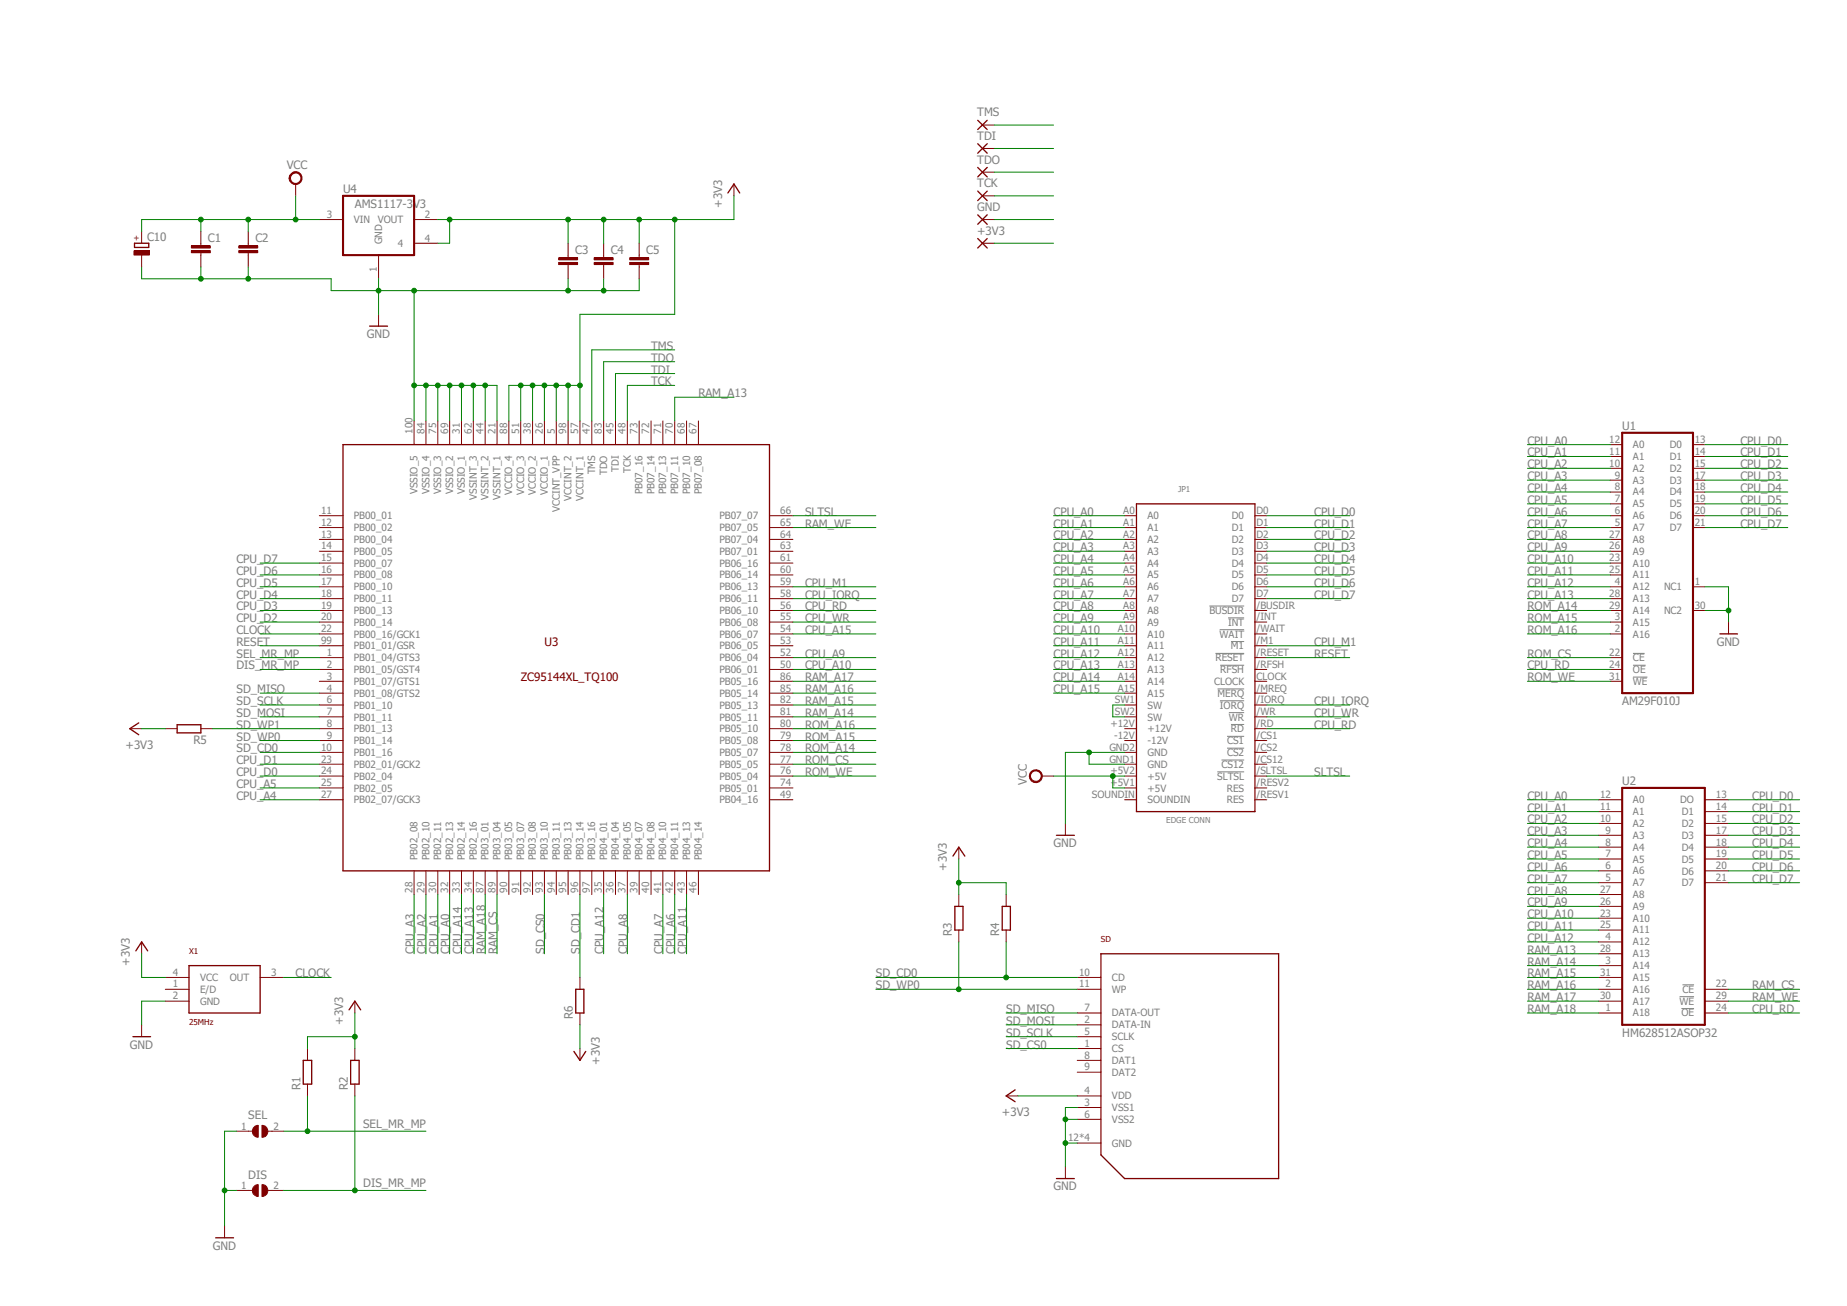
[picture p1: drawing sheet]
<svg xmlns="http://www.w3.org/2000/svg" width="297mm" height="210mm" viewBox="0 0 297 210" stroke-linecap="round" stroke-linejoin="round" font-family="sans-serif">
<defs><g id="words">
<g font-size="1.9" fill="#808080">
<text x="157.1" y="18.7">TMS</text>
<text x="157.1" y="22.5">TDI</text>
<text x="46.1" y="27.2">VCC</text>
<text x="157.1" y="26.3">TDO</text>
<text x="55.2" y="31">U4</text>
<text x="57.1" y="33.4">AMS1117-3V3</text>
<text x="116.1" y="33.4" transform="rotate(-90 116.1 33.4)">+3V3</text>
<text x="157.1" y="30.1">TCK</text>
<text x="157.1" y="34">GND</text>
<text x="23.7" y="38.8">C10</text>
<text x="33.4" y="38.9">C1</text>
<text x="41.1" y="38.9">C2</text>
<text x="92.5" y="40.8">C3</text>
<text x="98.2" y="40.8">C4</text>
<text x="103.9" y="40.8">C5</text>
<text x="157.1" y="37.7">+3V3</text>
<text x="59" y="54.4">GND</text>
<text x="104.7" y="56.3">TMS</text>
<text x="104.7" y="58.2">TDO</text>
<text x="104.7" y="60.1">TDI</text>
<text x="104.7" y="62">TCK</text>
<text x="112.3" y="63.9">RAM_A13</text>
<text x="245.6" y="71.5">CPU_A0</text>
<text x="260.9" y="69.1">U1</text>
<text x="279.9" y="71.5">CPU_D0</text>
<text x="245.6" y="77.2">CPU_A3</text>
<text x="245.6" y="75.3">CPU_A2</text>
<text x="245.6" y="73.4">CPU_A1</text>
<text x="279.9" y="77.2">CPU_D3</text>
<text x="279.9" y="75.3">CPU_D2</text>
<text x="279.9" y="73.4">CPU_D1</text>
<text x="129.5" y="82.9">SLTSL</text>
<text x="169.4" y="82.9">CPU_A0</text>
<text x="211.3" y="82.9">CPU_D0</text>
<text x="245.6" y="79.1">CPU_A4</text>
<text x="245.6" y="81">CPU_A5</text>
<text x="245.6" y="82.9">CPU_A6</text>
<text x="279.9" y="82.9">CPU_D6</text>
<text x="279.9" y="81">CPU_D5</text>
<text x="279.9" y="79.1">CPU_D4</text>
<text x="129.5" y="84.8">RAM_WE</text>
<text x="169.4" y="88.6">CPU_A3</text>
<text x="169.4" y="86.7">CPU_A2</text>
<text x="169.4" y="84.8">CPU_A1</text>
<text x="211.3" y="88.6">CPU_D3</text>
<text x="211.3" y="86.7">CPU_D2</text>
<text x="211.3" y="84.8">CPU_D1</text>
<text x="245.6" y="86.7">CPU_A8</text>
<text x="245.6" y="84.8">CPU_A7</text>
<text x="245.6" y="88.6">CPU_A9</text>
<text x="279.9" y="84.8">CPU_D7</text>
<text x="38" y="90.6">CPU_D7</text>
<text x="38" y="92.5">CPU_D6</text>
<text x="38" y="94.4">CPU_D5</text>
<text x="129.5" y="94.4">CPU_M1</text>
<text x="169.4" y="90.6">CPU_A4</text>
<text x="169.4" y="92.5">CPU_A5</text>
<text x="169.4" y="94.4">CPU_A6</text>
<text x="211.3" y="94.4">CPU_D6</text>
<text x="211.3" y="92.5">CPU_D5</text>
<text x="211.3" y="90.6">CPU_D4</text>
<text x="245.6" y="94.4">CPU_A12</text>
<text x="245.6" y="92.5">CPU_A11</text>
<text x="245.6" y="90.6">CPU_A10</text>
<text x="38" y="101.9">CLOCK</text>
<text x="38" y="96.3">CPU_D4</text>
<text x="38" y="98.2">CPU_D3</text>
<text x="38" y="100.1">CPU_D2</text>
<text x="129.5" y="101.9">CPU_A15</text>
<text x="129.5" y="100.1">CPU_WR</text>
<text x="129.5" y="98.2">CPU_RD</text>
<text x="129.5" y="96.3">CPU_IORQ</text>
<text x="169.4" y="98.2">CPU_A8</text>
<text x="169.4" y="96.3">CPU_A7</text>
<text x="169.4" y="100.1">CPU_A9</text>
<text x="169.4" y="101.9">CPU_A10</text>
<text x="211.3" y="96.3">CPU_D7</text>
<text x="245.6" y="96.3">CPU_A13</text>
<text x="245.6" y="98.2">ROM_A14</text>
<text x="245.6" y="100.1">ROM_A15</text>
<text x="245.6" y="101.9">ROM_A16</text>
<text x="38" y="107.7">DIS_MR_MP</text>
<text x="38" y="103.8">RESET</text>
<text x="38" y="105.7">SEL_MR_MP</text>
<text x="129.5" y="105.7">CPU_A9</text>
<text x="129.5" y="107.7">CPU_A10</text>
<text x="169.4" y="107.7">CPU_A13</text>
<text x="169.4" y="105.7">CPU_A12</text>
<text x="169.4" y="103.8">CPU_A11</text>
<text x="211.3" y="105.7">RESET</text>
<text x="211.3" y="103.8">CPU_M1</text>
<text x="245.6" y="105.7">ROM_CS</text>
<text x="245.6" y="107.7">CPU_RD</text>
<text x="276.1" y="103.8">GND</text>
<text x="38" y="111.5">SD_MISO</text>
<text x="38" y="113.4">SD_SCLK</text>
<text x="129.5" y="113.4">RAM_A15</text>
<text x="129.5" y="111.5">RAM_A16</text>
<text x="129.5" y="109.6">RAM_A17</text>
<text x="169.4" y="109.6">CPU_A14</text>
<text x="169.4" y="111.5">CPU_A15</text>
<text x="211.3" y="113.4">CPU_IORQ</text>
<text x="245.6" y="109.6">ROM_WE</text>
<text x="260.9" y="113.4">AM29F010J</text>
<text x="31.1" y="119.6">R5</text>
<text x="38" y="119.1">SD_WP0</text>
<text x="38" y="115.3">SD_MOSI</text>
<text x="38" y="117.2">SD_WP1</text>
<text x="129.5" y="119.1">ROM_A15</text>
<text x="129.5" y="117.2">ROM_A16</text>
<text x="129.5" y="115.3">RAM_A14</text>
<text x="211.3" y="115.3">CPU_WR</text>
<text x="211.3" y="117.2">CPU_RD</text>
<text x="20.2" y="120.4">+3V3</text>
<text x="38" y="124.8">CPU_D0</text>
<text x="38" y="122.9">CPU_D1</text>
<text x="38" y="121">SD_CD0</text>
<text x="129.5" y="124.8">ROM_WE</text>
<text x="129.5" y="122.9">ROM_CS</text>
<text x="129.5" y="121">ROM_A14</text>
<text x="211.3" y="124.8">SLTSL</text>
<text x="38" y="128.6">CPU_A4</text>
<text x="38" y="126.7">CPU_A5</text>
<text x="165.1" y="126.2" transform="rotate(-90 165.1 126.2)">VCC</text>
<text x="245.6" y="128.6">CPU_A0</text>
<text x="245.6" y="130.5">CPU_A1</text>
<text x="260.9" y="126.2">U2</text>
<text x="281.8" y="128.6">CPU_D0</text>
<text x="281.8" y="130.5">CPU_D1</text>
<text x="169.4" y="136.2">GND</text>
<text x="245.6" y="136.2">CPU_A4</text>
<text x="245.6" y="134.3">CPU_A3</text>
<text x="245.6" y="132.4">CPU_A2</text>
<text x="281.8" y="136.2">CPU_D4</text>
<text x="281.8" y="134.3">CPU_D3</text>
<text x="281.8" y="132.4">CPU_D2</text>
<text x="152.3" y="140" transform="rotate(-90 152.3 140)">+3V3</text>
<text x="245.6" y="138.1">CPU_A5</text>
<text x="245.6" y="143.8">CPU_A8</text>
<text x="245.6" y="140">CPU_A6</text>
<text x="245.6" y="141.9">CPU_A7</text>
<text x="281.8" y="141.9">CPU_D7</text>
<text x="281.8" y="140">CPU_D6</text>
<text x="281.8" y="138.1">CPU_D5</text>
<text x="245.6" y="149.6">CPU_A11</text>
<text x="245.6" y="145.8">CPU_A9</text>
<text x="245.6" y="147.7">CPU_A10</text>
<text x="20.9" y="155.3" transform="rotate(-90 20.9 155.3)">+3V3</text>
<text x="66.6" y="153.4" transform="rotate(-90 66.6 153.4)">CPU_A3</text>
<text x="68.5" y="153.4" transform="rotate(-90 68.5 153.4)">CPU_A2</text>
<text x="70.4" y="153.4" transform="rotate(-90 70.4 153.4)">CPU_A1</text>
<text x="72.3" y="153.4" transform="rotate(-90 72.3 153.4)">CPU_A0</text>
<text x="74.2" y="153.4" transform="rotate(-90 74.2 153.4)">CPU_A14</text>
<text x="76.1" y="153.4" transform="rotate(-90 76.1 153.4)">CPU_A13</text>
<text x="78" y="153.4" transform="rotate(-90 78 153.4)">RAM_A18</text>
<text x="79.9" y="153.4" transform="rotate(-90 79.9 153.4)">RAM_CS</text>
<text x="87.5" y="153.4" transform="rotate(-90 87.5 153.4)">SD_CS0</text>
<text x="93.3" y="153.4" transform="rotate(-90 93.3 153.4)">SD_CD1</text>
<text x="97.1" y="153.4" transform="rotate(-90 97.1 153.4)">CPU_A12</text>
<text x="100.9" y="153.4" transform="rotate(-90 100.9 153.4)">CPU_A8</text>
<text x="106.6" y="153.4" transform="rotate(-90 106.6 153.4)">CPU_A7</text>
<text x="108.5" y="153.4" transform="rotate(-90 108.5 153.4)">CPU_A6</text>
<text x="110.4" y="153.4" transform="rotate(-90 110.4 153.4)">CPU_A11</text>
<text x="153.1" y="150.5" transform="rotate(-90 153.1 150.5)">R3</text>
<text x="160.7" y="150.5" transform="rotate(-90 160.7 150.5)">R4</text>
<text x="245.6" y="153.4">RAM_A13</text>
<text x="245.6" y="151.5">CPU_A12</text>
<text x="245.6" y="155.3">RAM_A14</text>
<text x="47.5" y="157.2">CLOCK</text>
<text x="140.8" y="157.2">SD_CD0</text>
<text x="140.8" y="159.1">SD_WP0</text>
<text x="245.6" y="157.2">RAM_A15</text>
<text x="245.6" y="159.1">RAM_A16</text>
<text x="245.6" y="161">RAM_A17</text>
<text x="281.8" y="159.1">RAM_CS</text>
<text x="281.8" y="161">RAM_WE</text>
<text x="55.2" y="164.8" transform="rotate(-90 55.2 164.8)">+3V3</text>
<text x="92.1" y="163.8" transform="rotate(-90 92.1 163.8)">R6</text>
<text x="161.8" y="164.8">SD_MOSI</text>
<text x="161.8" y="162.9">SD_MISO</text>
<text x="161.8" y="166.7">SD_SCLK</text>
<text x="245.6" y="162.9">RAM_A18</text>
<text x="260.9" y="166.7">HM628512ASOP32</text>
<text x="281.8" y="162.9">CPU_RD</text>
<text x="20.9" y="168.6">GND</text>
<text x="96.5" y="171.2" transform="rotate(-90 96.5 171.2)">+3V3</text>
<text x="161.8" y="168.6">SD_CS0</text>
<text x="48.3" y="175.3" transform="rotate(-90 48.3 175.3)">R1</text>
<text x="55.9" y="175.3" transform="rotate(-90 55.9 175.3)">R2</text>
<text x="161.1" y="179.5">+3V3</text>
<text x="39.9" y="180">SEL</text>
<text x="58.4" y="181.3">SEL_MR_MP</text>
<text x="39.9" y="189.5">DIS</text>
<text x="58.4" y="190.8">DIS_MR_MP</text>
<text x="169.4" y="191.4">GND</text>
<text x="34.2" y="201">GND</text>
</g>
<g font-size="1.9" fill="#800000">
<text x="87.5" y="103.8">U3</text>
<text x="83.7" y="109.6">ZC95144XL_TQ100</text>
</g>
<g font-size="1.6" fill="#808080">
<text x="52.5" y="35.1">3</text>
<text x="56.9" y="35.9">VIN</text>
<text x="60.7" y="35.9">VOUT</text>
<text x="68.3" y="35.1">2</text>
<text x="61.5" y="39.3" transform="rotate(-90 61.5 39.3)">GND</text>
<text x="64" y="39.7">4</text>
<text x="68.3" y="38.9">4</text>
<text x="60.6" y="43.7" transform="rotate(-90 60.6 43.7)">1</text>
<text x="66.3" y="69.8" transform="rotate(-90 66.3 69.8)">100</text>
<text x="68.2" y="69.8" transform="rotate(-90 68.2 69.8)">84</text>
<text x="70.1" y="69.8" transform="rotate(-90 70.1 69.8)">75</text>
<text x="72.1" y="69.8" transform="rotate(-90 72.1 69.8)">69</text>
<text x="74" y="69.8" transform="rotate(-90 74 69.8)">31</text>
<text x="75.9" y="69.8" transform="rotate(-90 75.9 69.8)">62</text>
<text x="77.8" y="69.8" transform="rotate(-90 77.8 69.8)">44</text>
<text x="79.7" y="69.8" transform="rotate(-90 79.7 69.8)">21</text>
<text x="81.6" y="69.8" transform="rotate(-90 81.6 69.8)">88</text>
<text x="83.5" y="69.8" transform="rotate(-90 83.5 69.8)">51</text>
<text x="85.4" y="69.8" transform="rotate(-90 85.4 69.8)">38</text>
<text x="87.3" y="69.8" transform="rotate(-90 87.3 69.8)">26</text>
<text x="89.2" y="69.8" transform="rotate(-90 89.2 69.8)">5</text>
<text x="91.1" y="69.8" transform="rotate(-90 91.1 69.8)">98</text>
<text x="93" y="69.8" transform="rotate(-90 93 69.8)">57</text>
<text x="94.9" y="69.8" transform="rotate(-90 94.9 69.8)">47</text>
<text x="96.8" y="69.8" transform="rotate(-90 96.8 69.8)">83</text>
<text x="98.7" y="69.8" transform="rotate(-90 98.7 69.8)">45</text>
<text x="100.6" y="69.8" transform="rotate(-90 100.6 69.8)">48</text>
<text x="102.5" y="69.8" transform="rotate(-90 102.5 69.8)">73</text>
<text x="104.4" y="69.8" transform="rotate(-90 104.4 69.8)">72</text>
<text x="106.3" y="69.8" transform="rotate(-90 106.3 69.8)">71</text>
<text x="108.2" y="69.8" transform="rotate(-90 108.2 69.8)">70</text>
<text x="110.1" y="69.8" transform="rotate(-90 110.1 69.8)">68</text>
<text x="112" y="69.8" transform="rotate(-90 112 69.8)">67</text>
<text x="258.8" y="71.2">12</text>
<text x="272.5" y="71.2">13</text>
<text x="95.7" y="76.3" transform="rotate(-90 95.7 76.3)">TMS</text>
<text x="97.6" y="76.4" transform="rotate(-90 97.6 76.4)">TDO</text>
<text x="99.5" y="75.9" transform="rotate(-90 99.5 75.9)">TDI</text>
<text x="101.4" y="76.1" transform="rotate(-90 101.4 76.1)">TCK</text>
<text x="258.8" y="75.1">10</text>
<text x="258.8" y="73.2">11</text>
<text x="259.7" y="77">9</text>
<text x="262.6" y="77.8">A3</text>
<text x="262.6" y="75.9">A2</text>
<text x="262.6" y="74">A1</text>
<text x="262.6" y="72.1">A0</text>
<text x="268.5" y="72.1">D0</text>
<text x="268.5" y="74">D1</text>
<text x="268.5" y="75.9">D2</text>
<text x="268.5" y="77.8">D3</text>
<text x="272.5" y="73.2">14</text>
<text x="272.5" y="75.1">15</text>
<text x="272.5" y="77">17</text>
<text x="51.6" y="82.6">11</text>
<text x="56.9" y="83.5">PB00_01</text>
<text x="67.1" y="79.5" transform="rotate(-90 67.1 79.5)">VSSIO_5</text>
<text x="69" y="79.5" transform="rotate(-90 69 79.5)">VSSIO_4</text>
<text x="71" y="79.5" transform="rotate(-90 71 79.5)">VSSIO_3</text>
<text x="72.9" y="79.5" transform="rotate(-90 72.9 79.5)">VSSIO_2</text>
<text x="74.8" y="79.5" transform="rotate(-90 74.8 79.5)">VSSIO_1</text>
<text x="76.7" y="80.3" transform="rotate(-90 76.7 80.3)">VSSINT_3</text>
<text x="78.6" y="80.3" transform="rotate(-90 78.6 80.3)">VSSINT_2</text>
<text x="80.5" y="80.3" transform="rotate(-90 80.5 80.3)">VSSINT_1</text>
<text x="82.4" y="79.7" transform="rotate(-90 82.4 79.7)">VCCIO_4</text>
<text x="84.3" y="79.7" transform="rotate(-90 84.3 79.7)">VCCIO_3</text>
<text x="86.2" y="79.7" transform="rotate(-90 86.2 79.7)">VCCIO_2</text>
<text x="88.1" y="79.7" transform="rotate(-90 88.1 79.7)">VCCIO_1</text>
<text x="90" y="82.4" transform="rotate(-90 90 82.4)">VCCINT_VPP</text>
<text x="91.9" y="80.5" transform="rotate(-90 91.9 80.5)">VCCINT_2</text>
<text x="93.8" y="80.5" transform="rotate(-90 93.8 80.5)">VCCINT_1</text>
<text x="103.3" y="79.5" transform="rotate(-90 103.3 79.5)">PB07_16</text>
<text x="105.2" y="79.5" transform="rotate(-90 105.2 79.5)">PB07_14</text>
<text x="107.1" y="79.5" transform="rotate(-90 107.1 79.5)">PB07_13</text>
<text x="109.1" y="79.5" transform="rotate(-90 109.1 79.5)">PB07_11</text>
<text x="111" y="79.5" transform="rotate(-90 111 79.5)">PB07_10</text>
<text x="112.9" y="79.5" transform="rotate(-90 112.9 79.5)">PB07_08</text>
<text x="115.7" y="83.5">PB07_07</text>
<text x="125.5" y="82.6">66</text>
<text x="180.6" y="82.6">A0</text>
<text x="184.5" y="83.5">A0</text>
<text x="198.1" y="83.5">D0</text>
<text x="202.1" y="82.6">D0</text>
<text x="259.7" y="82.6">6</text>
<text x="259.7" y="80.7">7</text>
<text x="259.7" y="78.8">8</text>
<text x="262.6" y="83.5">A6</text>
<text x="262.6" y="81.6">A5</text>
<text x="262.6" y="79.7">A4</text>
<text x="268.5" y="79.7">D4</text>
<text x="268.5" y="81.6">D5</text>
<text x="268.5" y="83.5">D6</text>
<text x="272.5" y="78.8">18</text>
<text x="272.5" y="80.7">19</text>
<text x="272.5" y="82.6">20</text>
<text x="51.6" y="84.5">12</text>
<text x="51.6" y="86.4">13</text>
<text x="51.6" y="88.3">14</text>
<text x="56.9" y="85.4">PB00_02</text>
<text x="56.9" y="87.3">PB00_04</text>
<text x="56.9" y="89.2">PB00_05</text>
<text x="115.7" y="89.2">PB07_01</text>
<text x="115.7" y="87.3">PB07_04</text>
<text x="115.7" y="85.4">PB07_05</text>
<text x="125.5" y="88.3">63</text>
<text x="125.5" y="86.4">64</text>
<text x="125.5" y="84.5">65</text>
<text x="180.6" y="84.5">A1</text>
<text x="180.6" y="88.3">A3</text>
<text x="180.6" y="86.4">A2</text>
<text x="184.5" y="85.4">A1</text>
<text x="184.5" y="89.2">A3</text>
<text x="184.5" y="87.3">A2</text>
<text x="198.1" y="85.4">D1</text>
<text x="198.1" y="89.2">D3</text>
<text x="198.1" y="87.3">D2</text>
<text x="202.1" y="84.5">D1</text>
<text x="202.1" y="88.3">D3</text>
<text x="202.1" y="86.4">D2</text>
<text x="258.8" y="88.3">26</text>
<text x="258.8" y="86.4">27</text>
<text x="259.7" y="84.5">5</text>
<text x="262.6" y="85.4">A7</text>
<text x="262.6" y="89.2">A9</text>
<text x="262.6" y="87.3">A8</text>
<text x="268.5" y="85.4">D7</text>
<text x="272.5" y="84.5">21</text>
<text x="51.6" y="90.3">15</text>
<text x="51.6" y="92.2">16</text>
<text x="51.6" y="94.1">17</text>
<text x="51.6" y="96">18</text>
<text x="56.9" y="91.1">PB00_07</text>
<text x="56.9" y="93">PB00_08</text>
<text x="56.9" y="94.9">PB00_10</text>
<text x="115.7" y="94.9">PB06_13</text>
<text x="115.7" y="93">PB06_14</text>
<text x="115.7" y="91.1">PB06_16</text>
<text x="125.5" y="96">58</text>
<text x="125.5" y="94.1">59</text>
<text x="125.5" y="92.2">60</text>
<text x="125.5" y="90.3">61</text>
<text x="180.6" y="96">A7</text>
<text x="180.6" y="94.1">A6</text>
<text x="180.6" y="92.2">A5</text>
<text x="180.6" y="90.3">A4</text>
<text x="184.5" y="94.9">A6</text>
<text x="184.5" y="93">A5</text>
<text x="184.5" y="91.1">A4</text>
<text x="198.1" y="93">D5</text>
<text x="198.1" y="91.1">D4</text>
<text x="198.1" y="94.9">D6</text>
<text x="202.1" y="92.2">D5</text>
<text x="202.1" y="90.3">D4</text>
<text x="202.1" y="96">D7</text>
<text x="202.1" y="94.1">D6</text>
<text x="258.8" y="90.3">23</text>
<text x="258.8" y="92.2">25</text>
<text x="258.8" y="96">28</text>
<text x="259.7" y="94.1">4</text>
<text x="262.6" y="94.9">A12</text>
<text x="262.6" y="91.1">A10</text>
<text x="262.6" y="93">A11</text>
<text x="267.6" y="94.9">NC1</text>
<text x="272.5" y="94.1">1</text>
<text x="51.6" y="97.9">19</text>
<text x="51.6" y="99.8">20</text>
<text x="51.6" y="101.7">22</text>
<text x="56.9" y="96.8">PB00_11</text>
<text x="56.9" y="98.7">PB00_13</text>
<text x="56.9" y="100.6">PB00_14</text>
<text x="115.7" y="100.6">PB06_08</text>
<text x="115.7" y="98.7">PB06_10</text>
<text x="115.7" y="96.8">PB06_11</text>
<text x="125.5" y="101.7">54</text>
<text x="125.5" y="99.8">55</text>
<text x="125.5" y="97.9">56</text>
<text x="179.7" y="101.7">A10</text>
<text x="180.6" y="99.8">A9</text>
<text x="180.6" y="97.9">A8</text>
<text x="184.5" y="100.6">A9</text>
<text x="184.5" y="96.8">A7</text>
<text x="184.5" y="98.7">A8</text>
<text x="194.5" y="98.7">BUSDIR</text>
<text x="197.5" y="100.6">INT</text>
<text x="198.1" y="96.8">D7</text>
<text x="202.1" y="101.7">/WAIT</text>
<text x="202.1" y="99.8">/INT</text>
<text x="202.1" y="97.9">/BUSDIR</text>
<text x="258.8" y="97.9">29</text>
<text x="259.7" y="99.8">3</text>
<text x="259.7" y="101.7">2</text>
<text x="262.6" y="96.8">A13</text>
<text x="262.6" y="98.7">A14</text>
<text x="262.6" y="100.6">A15</text>
<text x="267.6" y="98.7">NC2</text>
<text x="272.5" y="97.9">30</text>
<text x="51.6" y="103.6">99</text>
<text x="52.5" y="105.5">1</text>
<text x="52.5" y="107.4">2</text>
<text x="56.9" y="102.5">PB00_16/GCK1</text>
<text x="56.9" y="104.4">PB01_01/GSR</text>
<text x="56.9" y="106.3">PB01_04/GTS3</text>
<text x="115.7" y="106.3">PB06_04</text>
<text x="115.7" y="104.4">PB06_05</text>
<text x="115.7" y="102.5">PB06_07</text>
<text x="125.5" y="107.4">50</text>
<text x="125.5" y="105.5">52</text>
<text x="125.5" y="103.6">53</text>
<text x="179.7" y="103.6">A11</text>
<text x="179.7" y="105.5">A12</text>
<text x="179.7" y="107.4">A13</text>
<text x="184.5" y="104.4">A11</text>
<text x="184.5" y="102.5">A10</text>
<text x="184.5" y="106.3">A12</text>
<text x="195.5" y="106.3">RESET</text>
<text x="196.1" y="102.5">WAIT</text>
<text x="198" y="104.4">M1</text>
<text x="202.1" y="107.4">/RFSH</text>
<text x="202.1" y="103.6">/M1</text>
<text x="202.1" y="105.5">/RESET</text>
<text x="258.8" y="105.5">22</text>
<text x="258.8" y="107.4">24</text>
<text x="262.6" y="106.3">CE</text>
<text x="262.6" y="102.5">A16</text>
<text x="52.5" y="109.3">3</text>
<text x="52.5" y="111.2">4</text>
<text x="52.5" y="113.1">6</text>
<text x="56.9" y="108.2">PB01_05/GST4</text>
<text x="56.9" y="110.2">PB01_07/GTS1</text>
<text x="56.9" y="112.1">PB01_08/GTS2</text>
<text x="56.9" y="114">PB01_10</text>
<text x="115.7" y="114">PB05_13</text>
<text x="115.7" y="112.1">PB05_14</text>
<text x="115.7" y="110.2">PB05_16</text>
<text x="115.7" y="108.2">PB06_01</text>
<text x="125.5" y="113.1">82</text>
<text x="125.5" y="111.2">85</text>
<text x="125.5" y="109.3">86</text>
<text x="179.3" y="113.1">SW1</text>
<text x="179.7" y="111.2">A15</text>
<text x="179.7" y="109.3">A14</text>
<text x="184.5" y="112.1">A15</text>
<text x="184.5" y="110.2">A14</text>
<text x="184.5" y="108.2">A13</text>
<text x="184.5" y="114">SW</text>
<text x="195.2" y="110.2">CLOCK</text>
<text x="195.8" y="112.1">MERQ</text>
<text x="196.2" y="114">IORQ</text>
<text x="196.2" y="108.2">RFSH</text>
<text x="202.1" y="113.1">/IORQ</text>
<text x="202.1" y="111.2">/MREQ</text>
<text x="202.1" y="109.3">CLOCK</text>
<text x="258.8" y="109.3">31</text>
<text x="262.6" y="110.2">WE</text>
<text x="262.6" y="108.2">OE</text>
<text x="52.5" y="115">7</text>
<text x="52.5" y="116.9">8</text>
<text x="52.5" y="118.8">9</text>
<text x="56.9" y="115.9">PB01_11</text>
<text x="56.9" y="117.8">PB01_13</text>
<text x="56.9" y="119.7">PB01_14</text>
<text x="115.7" y="119.7">PB05_08</text>
<text x="115.7" y="117.8">PB05_10</text>
<text x="115.7" y="115.9">PB05_11</text>
<text x="125.5" y="118.8">79</text>
<text x="125.5" y="116.9">80</text>
<text x="125.5" y="115">81</text>
<text x="178.6" y="116.9">+12V</text>
<text x="179.2" y="118.8">-12V</text>
<text x="179.3" y="115">SW2</text>
<text x="184.5" y="115.9">SW</text>
<text x="184.5" y="117.8">+12V</text>
<text x="184.5" y="119.7">-12V</text>
<text x="197.3" y="119.7">CS1</text>
<text x="197.6" y="115.9">WR</text>
<text x="198" y="117.8">RD</text>
<text x="202.1" y="118.8">/CS1</text>
<text x="202.1" y="115">/WR</text>
<text x="202.1" y="116.9">/RD</text>
<text x="51.6" y="120.7">10</text>
<text x="51.6" y="122.6">23</text>
<text x="51.6" y="124.5">24</text>
<text x="56.9" y="121.6">PB01_16</text>
<text x="56.9" y="123.5">PB02_01/GCK2</text>
<text x="56.9" y="125.4">PB02_04</text>
<text x="115.7" y="125.4">PB05_04</text>
<text x="115.7" y="123.5">PB05_05</text>
<text x="115.7" y="121.6">PB05_07</text>
<text x="125.5" y="124.5">76</text>
<text x="125.5" y="122.6">77</text>
<text x="125.5" y="120.7">78</text>
<text x="178.4" y="120.7">GND2</text>
<text x="178.4" y="122.6">GND1</text>
<text x="178.6" y="124.5">+5V2</text>
<text x="184.5" y="121.6">GND</text>
<text x="184.5" y="123.5">GND</text>
<text x="184.5" y="125.4">+5V</text>
<text x="195.7" y="125.4">SLTSL</text>
<text x="196.4" y="123.5">CS12</text>
<text x="197.3" y="121.6">CS2</text>
<text x="202.1" y="120.7">/CS2</text>
<text x="202.1" y="122.6">/CS12</text>
<text x="202.1" y="124.5">/SLTSL</text>
<text x="51.6" y="126.4">25</text>
<text x="51.6" y="128.4">27</text>
<text x="56.9" y="127.3">PB02_05</text>
<text x="56.9" y="129.2">PB02_07/GCK3</text>
<text x="115.7" y="129.2">PB04_16</text>
<text x="115.7" y="127.3">PB05_01</text>
<text x="125.5" y="128.4">49</text>
<text x="125.5" y="126.4">74</text>
<text x="175.6" y="128.4">SOUNDIN</text>
<text x="178.6" y="126.4">+5V1</text>
<text x="184.5" y="127.3">+5V</text>
<text x="184.5" y="129.2">SOUNDIN</text>
<text x="197.3" y="127.3">RES</text>
<text x="197.3" y="129.2">RES</text>
<text x="202.1" y="126.4">/RESV2</text>
<text x="202.1" y="128.4">/RESV1</text>
<text x="257.3" y="128.4">12</text>
<text x="257.3" y="130.3">11</text>
<text x="262.6" y="129.2">A0</text>
<text x="262.6" y="131.1">A1</text>
<text x="270.2" y="129.2">DO</text>
<text x="270.4" y="131.1">D1</text>
<text x="275.9" y="128.4">13</text>
<text x="275.9" y="130.3">14</text>
<text x="257.3" y="132.2">10</text>
<text x="258.2" y="134.1">9</text>
<text x="258.2" y="136">8</text>
<text x="258.2" y="137.9">7</text>
<text x="262.6" y="133">A2</text>
<text x="262.6" y="134.9">A3</text>
<text x="262.6" y="136.8">A4</text>
<text x="270.4" y="133">D2</text>
<text x="270.4" y="134.9">D3</text>
<text x="270.4" y="136.8">D4</text>
<text x="275.9" y="132.2">15</text>
<text x="275.9" y="134.1">17</text>
<text x="275.9" y="136">18</text>
<text x="275.9" y="137.9">19</text>
<text x="66.3" y="143.6" transform="rotate(-90 66.3 143.6)">28</text>
<text x="67.1" y="138.3" transform="rotate(-90 67.1 138.3)">PB02_08</text>
<text x="68.2" y="143.6" transform="rotate(-90 68.2 143.6)">29</text>
<text x="69" y="138.3" transform="rotate(-90 69 138.3)">PB02_10</text>
<text x="70.1" y="143.6" transform="rotate(-90 70.1 143.6)">30</text>
<text x="71" y="138.3" transform="rotate(-90 71 138.3)">PB02_11</text>
<text x="72.1" y="143.6" transform="rotate(-90 72.1 143.6)">32</text>
<text x="72.9" y="138.3" transform="rotate(-90 72.9 138.3)">PB02_13</text>
<text x="74" y="143.6" transform="rotate(-90 74 143.6)">33</text>
<text x="74.8" y="138.3" transform="rotate(-90 74.8 138.3)">PB02_14</text>
<text x="75.9" y="143.6" transform="rotate(-90 75.9 143.6)">34</text>
<text x="76.7" y="138.3" transform="rotate(-90 76.7 138.3)">PB02_16</text>
<text x="77.8" y="143.6" transform="rotate(-90 77.8 143.6)">87</text>
<text x="78.6" y="138.3" transform="rotate(-90 78.6 138.3)">PB03_01</text>
<text x="79.7" y="143.6" transform="rotate(-90 79.7 143.6)">89</text>
<text x="80.5" y="138.3" transform="rotate(-90 80.5 138.3)">PB03_04</text>
<text x="81.6" y="143.6" transform="rotate(-90 81.6 143.6)">90</text>
<text x="82.4" y="138.3" transform="rotate(-90 82.4 138.3)">PB03_05</text>
<text x="83.5" y="143.6" transform="rotate(-90 83.5 143.6)">91</text>
<text x="84.3" y="138.3" transform="rotate(-90 84.3 138.3)">PB03_07</text>
<text x="85.4" y="143.6" transform="rotate(-90 85.4 143.6)">92</text>
<text x="86.2" y="138.3" transform="rotate(-90 86.2 138.3)">PB03_08</text>
<text x="87.3" y="143.6" transform="rotate(-90 87.3 143.6)">93</text>
<text x="88.1" y="138.3" transform="rotate(-90 88.1 138.3)">PB03_10</text>
<text x="89.2" y="143.6" transform="rotate(-90 89.2 143.6)">94</text>
<text x="90" y="138.3" transform="rotate(-90 90 138.3)">PB03_11</text>
<text x="91.1" y="143.6" transform="rotate(-90 91.1 143.6)">95</text>
<text x="91.9" y="138.3" transform="rotate(-90 91.9 138.3)">PB03_13</text>
<text x="93" y="143.6" transform="rotate(-90 93 143.6)">96</text>
<text x="93.8" y="138.3" transform="rotate(-90 93.8 138.3)">PB03_14</text>
<text x="94.9" y="143.6" transform="rotate(-90 94.9 143.6)">97</text>
<text x="95.7" y="138.3" transform="rotate(-90 95.7 138.3)">PB03_16</text>
<text x="96.8" y="143.6" transform="rotate(-90 96.8 143.6)">35</text>
<text x="97.6" y="138.3" transform="rotate(-90 97.6 138.3)">PB04_01</text>
<text x="98.7" y="143.6" transform="rotate(-90 98.7 143.6)">36</text>
<text x="99.5" y="138.3" transform="rotate(-90 99.5 138.3)">PB04_04</text>
<text x="100.6" y="143.6" transform="rotate(-90 100.6 143.6)">37</text>
<text x="101.4" y="138.3" transform="rotate(-90 101.4 138.3)">PB04_05</text>
<text x="102.5" y="143.6" transform="rotate(-90 102.5 143.6)">39</text>
<text x="103.3" y="138.3" transform="rotate(-90 103.3 138.3)">PB04_07</text>
<text x="104.4" y="143.6" transform="rotate(-90 104.4 143.6)">40</text>
<text x="105.2" y="138.3" transform="rotate(-90 105.2 138.3)">PB04_08</text>
<text x="106.3" y="143.6" transform="rotate(-90 106.3 143.6)">41</text>
<text x="107.1" y="138.3" transform="rotate(-90 107.1 138.3)">PB04_10</text>
<text x="108.2" y="143.6" transform="rotate(-90 108.2 143.6)">42</text>
<text x="109.1" y="138.3" transform="rotate(-90 109.1 138.3)">PB04_11</text>
<text x="110.1" y="143.6" transform="rotate(-90 110.1 143.6)">43</text>
<text x="111" y="138.3" transform="rotate(-90 111 138.3)">PB04_13</text>
<text x="112" y="143.6" transform="rotate(-90 112 143.6)">46</text>
<text x="112.9" y="138.3" transform="rotate(-90 112.9 138.3)">PB04_14</text>
<text x="257.3" y="143.6">27</text>
<text x="258.2" y="139.8">6</text>
<text x="258.2" y="141.7">5</text>
<text x="262.6" y="138.7">A5</text>
<text x="262.6" y="140.6">A6</text>
<text x="262.6" y="142.5">A7</text>
<text x="270.4" y="138.7">D5</text>
<text x="270.4" y="140.6">D6</text>
<text x="270.4" y="142.5">D7</text>
<text x="275.9" y="139.8">20</text>
<text x="275.9" y="141.7">21</text>
<text x="257.3" y="145.5">26</text>
<text x="257.3" y="147.4">23</text>
<text x="257.3" y="149.3">25</text>
<text x="262.6" y="144.4">A8</text>
<text x="262.6" y="146.3">A9</text>
<text x="262.6" y="148.2">A10</text>
<text x="257.3" y="153.1">28</text>
<text x="258.2" y="151.2">4</text>
<text x="258.2" y="155">3</text>
<text x="262.6" y="150.1">A11</text>
<text x="262.6" y="152">A12</text>
<text x="262.6" y="153.9">A13</text>
<text x="262.6" y="155.8">A14</text>
<text x="27.8" y="158.8">1</text>
<text x="27.8" y="160.7">2</text>
<text x="27.8" y="156.9">4</text>
<text x="32.2" y="159.6">E/D</text>
<text x="32.2" y="161.5">GND</text>
<text x="32.2" y="157.7">VCC</text>
<text x="37" y="157.7">OUT</text>
<text x="43.6" y="156.9">3</text>
<text x="173.5" y="156.9">10</text>
<text x="173.5" y="158.8">11</text>
<text x="178.8" y="157.7">CD</text>
<text x="178.8" y="159.6">WP</text>
<text x="257.3" y="156.9">31</text>
<text x="257.3" y="160.7">30</text>
<text x="258.2" y="158.8">2</text>
<text x="262.6" y="157.7">A15</text>
<text x="262.6" y="159.6">A16</text>
<text x="262.6" y="161.5">A17</text>
<text x="270.1" y="161.5">WE</text>
<text x="270.6" y="159.6">CE</text>
<text x="275.9" y="160.7">29</text>
<text x="275.9" y="158.8">22</text>
<text x="174.4" y="162.6">7</text>
<text x="174.4" y="164.5">2</text>
<text x="174.4" y="166.4">5</text>
<text x="178.8" y="163.4">DATA-OUT</text>
<text x="178.8" y="165.4">DATA-IN</text>
<text x="178.8" y="167.3">SCLK</text>
<text x="258.2" y="162.6">1</text>
<text x="262.6" y="163.4">A18</text>
<text x="270.4" y="163.4">OE</text>
<text x="275.9" y="162.6">24</text>
<text x="174.4" y="168.3">1</text>
<text x="174.4" y="170.2">8</text>
<text x="174.4" y="172.1">9</text>
<text x="178.8" y="169.2">CS</text>
<text x="178.8" y="171.1">DAT1</text>
<text x="178.8" y="173">DAT2</text>
<text x="174.4" y="175.9">4</text>
<text x="174.4" y="177.8">3</text>
<text x="174.4" y="179.7">6</text>
<text x="178.8" y="176.8">VDD</text>
<text x="178.8" y="178.7">VSS1</text>
<text x="38.8" y="181.7">1</text>
<text x="44" y="181.7">2</text>
<text x="171.7" y="183.6">12*4</text>
<text x="178.8" y="180.6">VSS2</text>
<text x="178.8" y="184.4">GND</text>
<text x="38.8" y="191.2">1</text>
<text x="44" y="191.2">2</text>
</g>
<g font-size="1.3" fill="#800000">
<text x="22.4" y="38.8" transform="rotate(-90 22.4 38.8)">+</text>
<text x="30.4" y="153.4">X1</text>
<text x="177" y="151.5">SD</text>
<text x="30.4" y="164.8">25MHz</text>
</g>
<g font-size="1.3" fill="#808080">
<text x="189.4" y="79.1">JP1</text>
<text x="187.5" y="132.4">EDGE CONN</text>
</g>
</g></defs>
<path d="M19.1 16.9l270.8 184.6M289.9 16.9l-270.8 184.6" fill="none" stroke="#fff" stroke-width=".16"/>
<g fill="none" stroke="#808080" stroke-width=".16">
<path d="M194.5 97.5h5.6M197.5 99.4h2.6M195.5 105.1h4.6M195.8 110.8h4.3M196.1 101.3h4M196.2 112.7h3.9M196.2 107h3.9M197.3 118.4h2.8M197.6 114.6h2.5M198 103.2h2.1M198 116.5h2.1M262.6 107h2"/>
<path d="M262.6 105.1h1.9M262.6 108.9h2.3M195.7 124.1h4.4M196.4 122.2h3.7M197.3 120.3h2.8M270.6 158.4h1.8M270.1 160.3h2.3M270.4 162.2h2"/>
</g>
<g fill="none" stroke="#800000" stroke-width=".16">
<path d="M30.8 39.5h3v.4h-3zM32.3 37.2v2.3M38.4 39.5h3v.4h-3zM39.9 37.2v2.3M51.4 35.3h3.8M66.6 35.3h3.8M66.6 39.1h3.8M91.4 39.1v2.3M30.8 40.3h3v.3h-3zM32.3 40.6v2.3M38.4 40.3h3v.3h-3zM39.9 40.6v2.3"/>
<path d="M60.9 41v3.8M89.8 42.2h3.1v.3h-3.1zM89.8 41.4h3.1v.4h-3.1zM91.4 42.5v2.3M66.6 67.7v3.8M68.5 67.7v3.8M70.4 67.7v3.8M72.3 67.7v3.8M74.2 67.7v3.8M76.1 67.7v3.8M78 67.7v3.8M79.9 67.7v3.8"/>
<path d="M81.8 67.7v3.8M83.7 67.7v3.8M85.6 67.7v3.8M87.5 67.7v3.8M89.5 67.7v3.8M91.4 67.7v3.8M93.3 67.7v3.8M95.2 67.7v3.8M97.1 67.7v3.8M99 67.7v3.8M100.9 67.7v3.8M102.8 67.7v3.8"/>
<path d="M104.7 67.7v3.8M106.6 67.7v3.8M108.5 67.7v3.8M110.4 67.7v3.8M112.3 67.7v3.8M259 79.1h1.9M259 77.2h1.9M259 75.3h1.9M259 73.4h1.9M259 71.5h1.9M272.2 79.1h2M272.2 77.2h2"/>
<path d="M272.2 75.3h2M272.2 73.4h2M272.2 71.5h2M51.4 82.9h3.8M51.4 84.8h3.8M51.4 86.7h3.8M51.4 88.6h3.8M51.4 90.6h3.8M51.4 92.5h3.8M51.4 94.4h3.8M51.4 96.3h3.8M51.4 98.2h3.8"/>
<path d="M123.7 82.9h3.8M123.7 84.8h3.8M123.7 86.7h3.8M123.7 88.6h3.8M123.7 90.6h3.8M123.7 92.5h3.8M123.7 94.4h3.8M123.7 96.3h3.8M123.7 98.2h3.8M180.8 82.9h2M180.8 84.8h2M180.8 86.7h2"/>
<path d="M180.8 88.6h2M180.8 90.6h2M180.8 92.5h2M180.8 94.4h2M180.8 96.3h2M180.8 98.2h2M201.8 82.9h1.9M201.8 84.8h1.9M201.8 86.7h1.9M201.8 88.6h1.9M201.8 90.6h1.9M201.8 92.5h1.9"/>
<path d="M201.8 94.4h1.9M201.8 96.3h1.9M201.8 98.2h1.9M259 82.9h1.9M259 84.8h1.9M259 86.7h1.9M259 88.6h1.9M259 90.6h1.9M259 92.5h1.9M259 94.4h1.9M259 96.3h1.9M259 98.2h1.9"/>
<path d="M259 81h1.9M272.2 82.9h2M272.2 84.8h2M272.2 94.4h2M272.2 98.2h2M272.2 81h2M51.4 100h3.8M51.4 101.9h3.8M51.4 103.8h3.8M51.4 105.7h3.8M51.4 107.7h3.8M51.4 109.6h3.8"/>
<path d="M51.4 111.5h3.8M51.4 113.4h3.8M51.4 115.3h3.8M51.4 117.2h3.8M51.4 119.1h3.8M123.7 100h3.8M123.7 101.9h3.8M123.7 103.8h3.8M123.7 105.7h3.8M123.7 107.7h3.8M123.7 109.6h3.8M123.7 111.5h3.8"/>
<path d="M123.7 113.4h3.8M123.7 115.3h3.8M123.7 117.2h3.8M123.7 119.1h3.8M180.8 100h2M180.8 101.9h2M180.8 103.8h2M180.8 105.7h2M180.8 107.7h2M180.8 109.6h2M180.8 111.5h2M180.8 113.4h2"/>
<path d="M180.8 115.3h2M180.8 117.2h2M180.8 119.1h2M201.8 100h1.9M201.8 101.9h1.9M201.8 103.8h1.9M201.8 105.7h1.9M201.8 107.7h1.9M201.8 109.6h1.9M201.8 111.5h1.9M201.8 113.4h1.9M201.8 115.3h1.9"/>
<path d="M201.8 117.2h1.9M201.8 119.1h1.9M259 100h1.9M259 101.9h1.9M259 105.7h1.9M259 107.7h1.9M259 109.6h1.9M51.4 121h3.8M51.4 122.9h3.8M51.4 124.8h3.8M51.4 126.7h3.8M51.4 128.6h3.8"/>
<path d="M123.7 121h3.8M123.7 122.9h3.8M123.7 124.8h3.8M123.7 126.7h3.8M123.7 128.6h3.8M180.8 121h2M180.8 122.9h2M180.8 124.8h2M180.8 126.7h2M180.8 128.6h2M201.8 121h1.9M201.8 122.9h1.9"/>
<path d="M201.8 124.8h1.9M201.8 126.7h1.9M201.8 128.6h1.9M257 128.6h3.9M257 130.5h3.9M257 132.4h3.9M257 134.3h3.9M257 136.2h3.9M257 138.1h3.9M274.2 128.6h3.8M274.2 130.5h3.8M274.2 132.4h3.8"/>
<path d="M274.2 134.3h3.8M274.2 136.2h3.8M274.2 138.1h3.8M26.6 157.2h3.8M26.6 159.1h3.8M41.8 157.2h3.8M66.6 140v3.8M68.5 140v3.8M70.4 140v3.8M72.3 140v3.8M74.2 140v3.8M76.1 140v3.8"/>
<path d="M78 140v3.8M79.9 140v3.8M81.8 140v3.8M83.7 140v3.8M85.6 140v3.8M87.5 140v3.8M89.5 140v3.8M91.4 140v3.8M93.3 140v3.8M95.2 140v3.8M97.1 140v3.8M99 140v3.8"/>
<path d="M100.9 140v3.8M102.8 140v3.8M104.7 140v3.8M106.6 140v3.8M108.5 140v3.8M110.4 140v3.8M112.3 140v3.8M173.2 157.2h3.8M173.2 159.1h3.8M257 140h3.9M257 141.9h3.9M257 143.8h3.9"/>
<path d="M257 145.8h3.9M257 147.7h3.9M257 149.6h3.9M257 151.5h3.9M257 153.4h3.9M257 155.3h3.9M257 157.2h3.9M257 159.1h3.9M274.2 140h3.8M274.2 141.9h3.8M274.2 159.1h3.8M26.6 161h3.8"/>
<path d="M173.2 162.9h3.8M173.2 164.8h3.8M173.2 166.7h3.8M173.2 168.6h3.8M173.2 170.5h3.8M173.2 172.4h3.8M173.2 176.2h3.8M173.2 178.1h3.8M257 161h3.9M257 162.9h3.9M274.2 161h3.8M274.2 162.9h3.8"/>
<path d="M173.2 180h3.8M173.2 183.8h3.8"/>
</g>
<path d="M21.6 39.1h2.3v.7h-2.3zM55.2 71.5h68.5v68.5h-68.5zM182.8 81h19v49.5h-19zM30.4 155.3h11.4v7.6h-11.4zM177 153.4h28.6v36.1h-24.8l-3.8-3.8z" fill="none" stroke="#800000" stroke-width=".21"/>
<path d="M30.8 39.7h3M38.4 39.7h3M55.2 31.5h11.4v9.5h-11.4zM30.8 40.5h3M38.4 40.5h3M89.8 42.4h3.1M89.8 41.6h3.1M260.9 69.6h11.3v41.9h-11.3zM260.9 126.7h13.3v38.1h-13.3z" fill="none" stroke="#800000" stroke-width=".34"/>
<path d="M21.5 40.3h2.5v.7h-2.5z" fill-rule="evenodd" fill="#800000"/>
<path d="M22.8 37.2v1.9M97.1 39.1v2.3M102.8 39.1v2.3M21.5 40.3h2.5v.7h-2.5zM22.8 41v1.9M95.5 42.2h3.1v.3h-3.1zM95.5 41.4h3.1v.4h-3.1zM97.1 42.5v2.3M101.3 42.2h3v.3h-3zM101.3 41.4h3v.4h-3zM102.8 42.5v2.3" fill="none" stroke="#800000" stroke-width=".16"/>
<path d="M95.5 42.4h3.1M95.5 41.6h3.1M101.3 42.4h3M101.3 41.6h3" fill="none" stroke="#800000" stroke-width=".34"/>
<path d="M46.9 27.9a1.04 1.04 0 0 1 1.6 .4 1.04 1.04 0 0 1-.8 1.4 1.04 1.04 0 0 1-1.2-1h.2a.85 .85 0 0 1 1.1-.9 .85 .85 0 0 1 .4 1.4 .85 .85 0 0 1-1.4-.2l-.1-.3h-.2l.1-.5z" fill-rule="evenodd" fill="#800000"/>
<path d="M46.9 27.9a1.04 1.04 0 0 1 1.6 .4 1.04 1.04 0 0 1-.8 1.4 1.04 1.04 0 0 1-1.2-1h.2a.85 .85 0 0 1 1.1-.9 .85 .85 0 0 1 .4 1.4 .85 .85 0 0 1-1.4-.2l-.1-.3h-.2l.1-.5zM47.5 29.6v1.9" fill="none" stroke="#800000" stroke-width=".16"/>
<path d="M165.9 124a1.05 1.05 0 0 1 1.6 .3 1.05 1.05 0 0 1-.7 1.5 1.05 1.05 0 0 1-1.3-1h.2a.87 .87 0 0 1 1.2-.9 .87 .87 0 0 1 .3 1.4 .87 .87 0 0 1-1.4-.2l-.1-.3h-.2l.1-.4z" fill-rule="evenodd" fill="#800000"/>
<g fill="none" stroke="#800000" stroke-width=".16">
<path d="M118 29.6v1.9M158 20.1h1.9M158 23.9h1.9M158 27.7h1.9M158 31.5h1.9M158 35.3h1.9M158 39.1h1.9M60.9 50.5v2M278 100v1.9M165.9 124a1.05 1.05 0 0 1 1.6 .3 1.05 1.05 0 0 1-.7 1.5 1.05 1.05 0 0 1-1.3-1h.2a.87 .87 0 0 1 1.2-.9 .87 .87 0 0 1 .3 1.4 .87 .87 0 0 1-1.4-.2l-.1-.3h-.2l.1-.4zM167.5 124.8h1.9M171.3 132.4v1.9"/>
<path d="M22.8 151.5v1.9M22.8 164.8v1.9M171.3 187.6v1.9"/>
</g>
<g fill="none" stroke="#800000" stroke-width=".21">
<path d="M157.2 19.3l1.5 1.5M158.7 19.3l-1.5 1.5M117.1 31l.9-1.4 1 1.4M157.2 23.1l1.5 1.5M157.2 26.9l1.5 1.5M157.2 30.7l1.5 1.6M157.2 34.5l1.5 1.6M157.2 38.4l1.5 1.5M158.7 23.1l-1.5 1.5M158.7 26.9l-1.5 1.5M158.7 30.7l-1.5 1.6M158.7 34.5l-1.5 1.6"/>
<path d="M158.7 38.4l-1.5 1.5M59.4 52.5h2.9M276.6 101.9h2.8M169.9 134.3h2.9M21.8 152.9l1-1.4 .9 1.4M21.4 166.7h2.8M169.9 189.5h2.9"/>
</g>
<path d="M42.1 181a.95 .95 0 0 1 1 .9 .95 .95 0 0 1-1 1z" fill-rule="evenodd" fill="#800000"/>
<path d="M42.1 181a.95 .95 0 0 1 1 .9 .95 .95 0 0 1-1 1z" fill="none" stroke="#800000" stroke-width=".16"/>
<path d="M41 181.1l.5-.1v1.9a.96 .96 0 0 1-.9-.7 .96 .96 0 0 1 .4-1.1z" fill-rule="evenodd" fill="#800000"/>
<path d="M38 181.9h2.6M41 181.1l.5-.1v1.9a.96 .96 0 0 1-.9-.7 .96 .96 0 0 1 .4-1.1zM43.1 181.9h2.5" fill="none" stroke="#800000" stroke-width=".16"/>
<path d="M42.1 190.5a.95 .95 0 0 1 1 1 .95 .95 0 0 1-1 .9z" fill-rule="evenodd" fill="#800000"/>
<path d="M42.1 190.5a.95 .95 0 0 1 1 1 .95 .95 0 0 1-1 .9z" fill="none" stroke="#800000" stroke-width=".16"/>
<path d="M40.7 190.9l.3-.3 .5-.1v1.9a.95 .95 0 0 1-.8-1.5z" fill-rule="evenodd" fill="#800000"/>
<g fill="none" stroke="#800000" stroke-width=".16">
<path d="M20.9 117.2h1.9M26.6 117.2h1.9M32.3 117.2h1.9M154.2 136.2v1.9M93.3 157.2v1.9M154.2 143.8v2M154.2 149.6v1.9M161.8 143.8v2M161.8 149.6v1.9M49.4 168.6v1.9M49.4 174.3v1.9M57.1 161v1.9"/>
<path d="M57.1 168.6v1.9M57.1 174.3v1.9M93.3 162.9v1.9M93.3 168.6v1.9M161.8 176.2h1.9M36.1 197.1v2M38 191.4h2.6M40.7 190.9l.3-.3 .5-.1v1.9a.95 .95 0 0 1-.8-1.5zM43.1 191.4h2.5"/>
</g>
<path d="M22.3 116.2l-1.4 1 1.4 1M28.5 116.5h3.8v1.4h-3.8zM153.2 137.7l1-1.5 1 1.5M92.6 159.1h1.3v3.8h-1.3zM153.5 145.8h1.4v3.8h-1.4zM161.2 145.8h1.3v3.8h-1.3zM48.8 170.5h1.3v3.8h-1.3zM56.1 162.4l1-1.4 .9 1.4M56.4 170.5h1.3v3.8h-1.3zM92.3 169.1l1 1.4 .9-1.4M163.2 175.3l-1.4 .9 1.4 1M34.7 199.1h2.8" fill="none" stroke="#800000" stroke-width=".21"/>
<path d="M169.4 124.8h11.4M178.9 124.8v1.9h1.9" fill="none" stroke="#008000" stroke-width=".16"/>
<circle cx="178.9" cy="124.8" r=".38" fill="#008000"/>
<g fill="none" stroke="#008000" stroke-width=".16">
<path d="M32.3 35.3v1.9M39.9 35.3v1.9M47.5 31.5v3.8M51.4 35.3h-28.6v1.9"/>
<circle cx="178.9" cy="124.8" r=".38"/>
</g>
<circle cx="47.5" cy="35.3" r=".38" fill="#008000"/>
<circle cx="47.5" cy="35.3" r=".38" fill="none" stroke="#008000" stroke-width=".16"/>
<circle cx="39.9" cy="35.3" r=".38" fill="#008000"/>
<circle cx="39.9" cy="35.3" r=".38" fill="none" stroke="#008000" stroke-width=".16"/>
<circle cx="32.3" cy="35.3" r=".38" fill="#008000"/>
<g fill="none" stroke="#008000" stroke-width=".16">
<path d="M175.1 121v1.9h5.7M180.8 121h-9.5v11.4"/>
<circle cx="32.3" cy="35.3" r=".38"/>
</g>
<circle cx="175.1" cy="121" r=".38" fill="#008000"/>
<g fill="none" stroke="#008000" stroke-width=".16">
<path d="M60.9 44.8v5.7M60.9 46.7h5.7v21M66.6 62h13.3v5.7M68.5 62v5.7M70.4 62v5.7M72.3 62v5.7M74.2 62v5.7M76.1 62v5.7M78 62v5.7"/>
<circle cx="175.1" cy="121" r=".38"/>
</g>
<circle cx="60.9" cy="46.7" r=".38" fill="#008000"/>
<circle cx="60.9" cy="46.7" r=".38" fill="none" stroke="#008000" stroke-width=".16"/>
<circle cx="66.6" cy="62" r=".38" fill="#008000"/>
<circle cx="66.6" cy="62" r=".38" fill="none" stroke="#008000" stroke-width=".16"/>
<circle cx="68.5" cy="62" r=".38" fill="#008000"/>
<circle cx="68.5" cy="62" r=".38" fill="none" stroke="#008000" stroke-width=".16"/>
<circle cx="70.4" cy="62" r=".38" fill="#008000"/>
<circle cx="70.4" cy="62" r=".38" fill="none" stroke="#008000" stroke-width=".16"/>
<circle cx="72.3" cy="62" r=".38" fill="#008000"/>
<circle cx="72.3" cy="62" r=".38" fill="none" stroke="#008000" stroke-width=".16"/>
<circle cx="74.2" cy="62" r=".38" fill="#008000"/>
<circle cx="74.2" cy="62" r=".38" fill="none" stroke="#008000" stroke-width=".16"/>
<circle cx="76.1" cy="62" r=".38" fill="#008000"/>
<circle cx="76.1" cy="62" r=".38" fill="none" stroke="#008000" stroke-width=".16"/>
<circle cx="78" cy="62" r=".38" fill="#008000"/>
<g fill="none" stroke="#008000" stroke-width=".16">
<path d="M91.4 44.8v1.9M97.1 44.8v1.9M102.8 44.8v1.9h-36.2"/>
<circle cx="78" cy="62" r=".38"/>
</g>
<circle cx="66.6" cy="46.7" r=".38" fill="#008000"/>
<circle cx="66.6" cy="46.7" r=".38" fill="none" stroke="#008000" stroke-width=".16"/>
<circle cx="97.1" cy="46.7" r=".38" fill="#008000"/>
<circle cx="97.1" cy="46.7" r=".38" fill="none" stroke="#008000" stroke-width=".16"/>
<circle cx="91.4" cy="46.7" r=".38" fill="#008000"/>
<g fill="none" stroke="#008000" stroke-width=".16">
<path d="M22.8 42.9v1.9h30.5v1.9h7.6M32.3 42.9v1.9M39.9 42.9v1.9"/>
<circle cx="91.4" cy="46.7" r=".38"/>
</g>
<circle cx="32.3" cy="44.8" r=".38" fill="#008000"/>
<circle cx="32.3" cy="44.8" r=".38" fill="none" stroke="#008000" stroke-width=".16"/>
<circle cx="39.9" cy="44.8" r=".38" fill="#008000"/>
<g fill="none" stroke="#008000" stroke-width=".16">
<path d="M159.9 35.3h9.5M26.6 161h-3.8v3.8M36.1 191.4h1.9M38 181.9h-1.9v15.2"/>
<circle cx="39.9" cy="44.8" r=".38"/>
</g>
<circle cx="36.1" cy="191.4" r=".38" fill="#008000"/>
<g fill="none" stroke="#008000" stroke-width=".16">
<path d="M173.2 178.1h-1.9v9.5M171.3 180h1.9M171.3 183.8h1.9"/>
<circle cx="36.1" cy="191.4" r=".38"/>
</g>
<circle cx="171.3" cy="180" r=".38" fill="#008000"/>
<circle cx="171.3" cy="180" r=".38" fill="none" stroke="#008000" stroke-width=".16"/>
<circle cx="171.3" cy="183.8" r=".38" fill="#008000"/>
<g fill="none" stroke="#008000" stroke-width=".16">
<path d="M274.2 98.2h3.8M274.2 94.4h3.8v5.6"/>
<circle cx="171.3" cy="183.8" r=".38"/>
</g>
<circle cx="278" cy="98.2" r=".38" fill="#008000"/>
<g fill="none" stroke="#008000" stroke-width=".16">
<path d="M70.4 35.3h47.6M72.3 35.3v3.8h-1.9M91.4 35.3v3.8M97.1 35.3v3.8M102.8 35.3v3.8M159.9 20.1h9.5M159.9 23.9h9.5M159.9 27.7h9.5M159.9 31.5h9.5M108.5 56.3h-13.3v11.4M108.5 58.2h-11.4v9.5M108.5 60.1h-9.5v7.6"/>
<path d="M108.5 62h-7.6v5.7M180.8 113.4h-1.9v1.9h1.9"/>
<circle cx="278" cy="98.2" r=".38"/>
</g>
<circle cx="72.3" cy="35.3" r=".38" fill="#008000"/>
<circle cx="72.3" cy="35.3" r=".38" fill="none" stroke="#008000" stroke-width=".16"/>
<circle cx="91.4" cy="35.3" r=".38" fill="#008000"/>
<circle cx="91.4" cy="35.3" r=".38" fill="none" stroke="#008000" stroke-width=".16"/>
<circle cx="97.1" cy="35.3" r=".38" fill="#008000"/>
<circle cx="97.1" cy="35.3" r=".38" fill="none" stroke="#008000" stroke-width=".16"/>
<circle cx="102.8" cy="35.3" r=".38" fill="#008000"/>
<g fill="none" stroke="#008000" stroke-width=".16">
<path d="M108.5 35.3v15.2h-15.2v17.2M118 31.5v3.8M83.7 62v5.7M85.6 62v5.7M87.5 62v5.7M89.5 62v5.7M91.4 62v5.7M93.3 62h-11.5v5.7"/>
<circle cx="102.8" cy="35.3" r=".38"/>
</g>
<circle cx="83.7" cy="62" r=".38" fill="#008000"/>
<circle cx="83.7" cy="62" r=".38" fill="none" stroke="#008000" stroke-width=".16"/>
<circle cx="85.6" cy="62" r=".38" fill="#008000"/>
<circle cx="85.6" cy="62" r=".38" fill="none" stroke="#008000" stroke-width=".16"/>
<circle cx="87.5" cy="62" r=".38" fill="#008000"/>
<circle cx="87.5" cy="62" r=".38" fill="none" stroke="#008000" stroke-width=".16"/>
<circle cx="89.4" cy="62" r=".38" fill="#008000"/>
<circle cx="89.4" cy="62" r=".38" fill="none" stroke="#008000" stroke-width=".16"/>
<circle cx="91.4" cy="62" r=".38" fill="#008000"/>
<circle cx="91.4" cy="62" r=".38" fill="none" stroke="#008000" stroke-width=".16"/>
<circle cx="93.3" cy="62" r=".38" fill="#008000"/>
<circle cx="93.3" cy="62" r=".38" fill="none" stroke="#008000" stroke-width=".16"/>
<circle cx="108.5" cy="35.3" r=".38" fill="#008000"/>
<g fill="none" stroke="#008000" stroke-width=".16">
<path d="M159.9 39.1h9.5M22.8 153.4v3.8h3.8M57.1 166.7h-7.7v1.9M57.1 162.9v5.7"/>
<circle cx="108.5" cy="35.3" r=".38"/>
</g>
<circle cx="57.1" cy="166.7" r=".38" fill="#008000"/>
<g fill="none" stroke="#008000" stroke-width=".16">
<path d="M154.2 138.1v5.7M154.2 141.9h7.6v1.9"/>
<circle cx="57.1" cy="166.7" r=".38"/>
</g>
<circle cx="154.2" cy="141.9" r=".38" fill="#008000"/>
<g fill="none" stroke="#008000" stroke-width=".16">
<path d="M118 63.9h-9.5v3.8M274.2 79.1h13.3M274.2 77.2h13.3M274.2 75.3h13.3M41.8 90.6h9.6M41.8 96.3h9.6M41.8 92.5h9.6M41.8 94.4h9.6M41.8 98.2h9.6M203.7 90.6h13.3M203.7 96.3h13.3M203.7 92.5h13.3"/>
<path d="M203.7 94.4h13.3M203.7 88.6h13.3M203.7 86.7h13.3M274.2 84.8h13.3M274.2 82.9h13.3M274.2 81h13.3M22.8 117.2h3.8M41.8 101.9h9.6M41.8 100h9.6M41.8 107.7h9.6M278 138.1h11.4M278 136.2h11.4"/>
<path d="M278 134.3h11.4M278 132.4h11.4M45.6 157.2h7.7M245.6 153.4h11.4M278 141.9h11.4M278 140h11.4M57.1 176.2v15.2M93.3 164.8v3.8M163.7 176.2h9.5M45.6 191.4h22.9"/>
<circle cx="154.2" cy="141.9" r=".38"/>
</g>
<circle cx="57.1" cy="191.4" r=".38" fill="#008000"/>
<g fill="none" stroke="#008000" stroke-width=".16">
<path d="M245.6 79.1h13.4M274.2 71.5h13.3M274.2 73.4h13.3M169.4 90.6h11.4M169.4 92.5h11.4M203.7 82.9h13.3M203.7 84.8h13.3M245.6 81h13.4M41.8 103.8h9.6M203.7 105.7h13.3M41.8 128.6h9.6M41.8 126.7h9.6"/>
<path d="M41.8 124.8h9.6M41.8 122.9h9.6M41.8 121h9.6M245.6 136.2h11.4M245.6 138.1h11.4M278 128.6h11.4M278 130.5h11.4M140.8 157.2h32.4M161.8 151.5v5.7"/>
<circle cx="57.1" cy="191.4" r=".38"/>
</g>
<circle cx="161.8" cy="157.2" r=".38" fill="#008000"/>
<g fill="none" stroke="#008000" stroke-width=".16">
<path d="M41.8 119.1h9.6M140.8 159.1h32.4M154.2 151.5v7.6"/>
<circle cx="161.8" cy="157.2" r=".38"/>
</g>
<circle cx="154.2" cy="159.1" r=".38" fill="#008000"/>
<g fill="none" stroke="#008000" stroke-width=".16">
<path d="M41.8 115.3h9.6M41.8 111.5h9.6M41.8 113.4h9.6M49.4 176.2v5.7M161.8 164.8h11.4M161.8 162.9h11.4M161.8 166.7h11.4M45.6 181.9h22.9"/>
<circle cx="154.2" cy="159.1" r=".38"/>
</g>
<circle cx="49.4" cy="181.9" r=".38" fill="#008000"/>
<g fill="none" stroke="#008000" stroke-width=".16">
<path d="M245.6 77.2h13.4M245.6 75.3h13.4M245.6 71.5h13.4M245.6 73.4h13.4M127.5 96.3h13.3M127.5 82.9h13.3M127.5 84.8h13.3M127.5 94.4h13.3M127.5 98.2h13.3M169.4 88.6h11.4M169.4 86.7h11.4M169.4 96.3h11.4"/>
<path d="M169.4 82.9h11.4M169.4 84.8h11.4M169.4 94.4h11.4M169.4 98.2h11.4M245.6 88.6h13.4M245.6 86.7h13.4M245.6 96.3h13.4M245.6 82.9h13.4M245.6 84.8h13.4M245.6 94.4h13.4M245.6 98.2h13.4M245.6 92.5h13.4"/>
<path d="M245.6 90.6h13.4M34.2 117.2h17.2M41.8 105.7h9.6M127.5 105.7h13.3M127.5 107.7h13.3M127.5 109.6h13.3M127.5 101.9h13.3M127.5 111.5h13.3M127.5 100h13.3M127.5 119.1h13.3M127.5 117.2h13.3M127.5 115.3h13.3"/>
<path d="M127.5 113.4h13.3M169.4 105.7h11.4M169.4 107.7h11.4M169.4 109.6h11.4M169.4 103.8h11.4M169.4 101.9h11.4M169.4 111.5h11.4M169.4 100h11.4M203.7 103.8h13.3M203.7 117.2h13.3M203.7 115.3h13.3M203.7 113.4h13.3"/>
<path d="M245.6 105.7h13.4M245.6 107.7h13.4M245.6 109.6h13.4M245.6 101.9h13.4M245.6 100h13.4M127.5 124.8h13.3M127.5 122.9h13.3M127.5 121h13.3M203.7 124.8h13.3M245.6 134.3h11.4M245.6 132.4h11.4M245.6 128.6h11.4"/>
<path d="M245.6 130.5h11.4M66.6 143.8v9.6M68.5 143.8v9.6M70.4 143.8v9.6M72.3 143.8v9.6M74.2 143.8v9.6M76.1 143.8v9.6M78 143.8v9.6M79.9 143.8v9.6M87.5 143.8v9.6M93.3 143.8v13.4M97.1 143.8v9.6"/>
<path d="M100.9 143.8v9.6M106.6 143.8v9.6M108.5 143.8v9.6M110.4 143.8v9.6M245.6 159.1h11.4M245.6 151.5h11.4M245.6 143.8h11.4M245.6 149.6h11.4M245.6 140h11.4M245.6 141.9h11.4M245.6 145.8h11.4M245.6 155.3h11.4"/>
<path d="M245.6 157.2h11.4M245.6 147.7h11.4M278 159.1h11.4M161.8 168.6h11.4M245.6 162.9h11.4M245.6 161h11.4M278 162.9h11.4M278 161h11.4"/>
<circle cx="49.4" cy="181.9" r=".38"/>
</g>
<use href="#words"/>
</svg>
